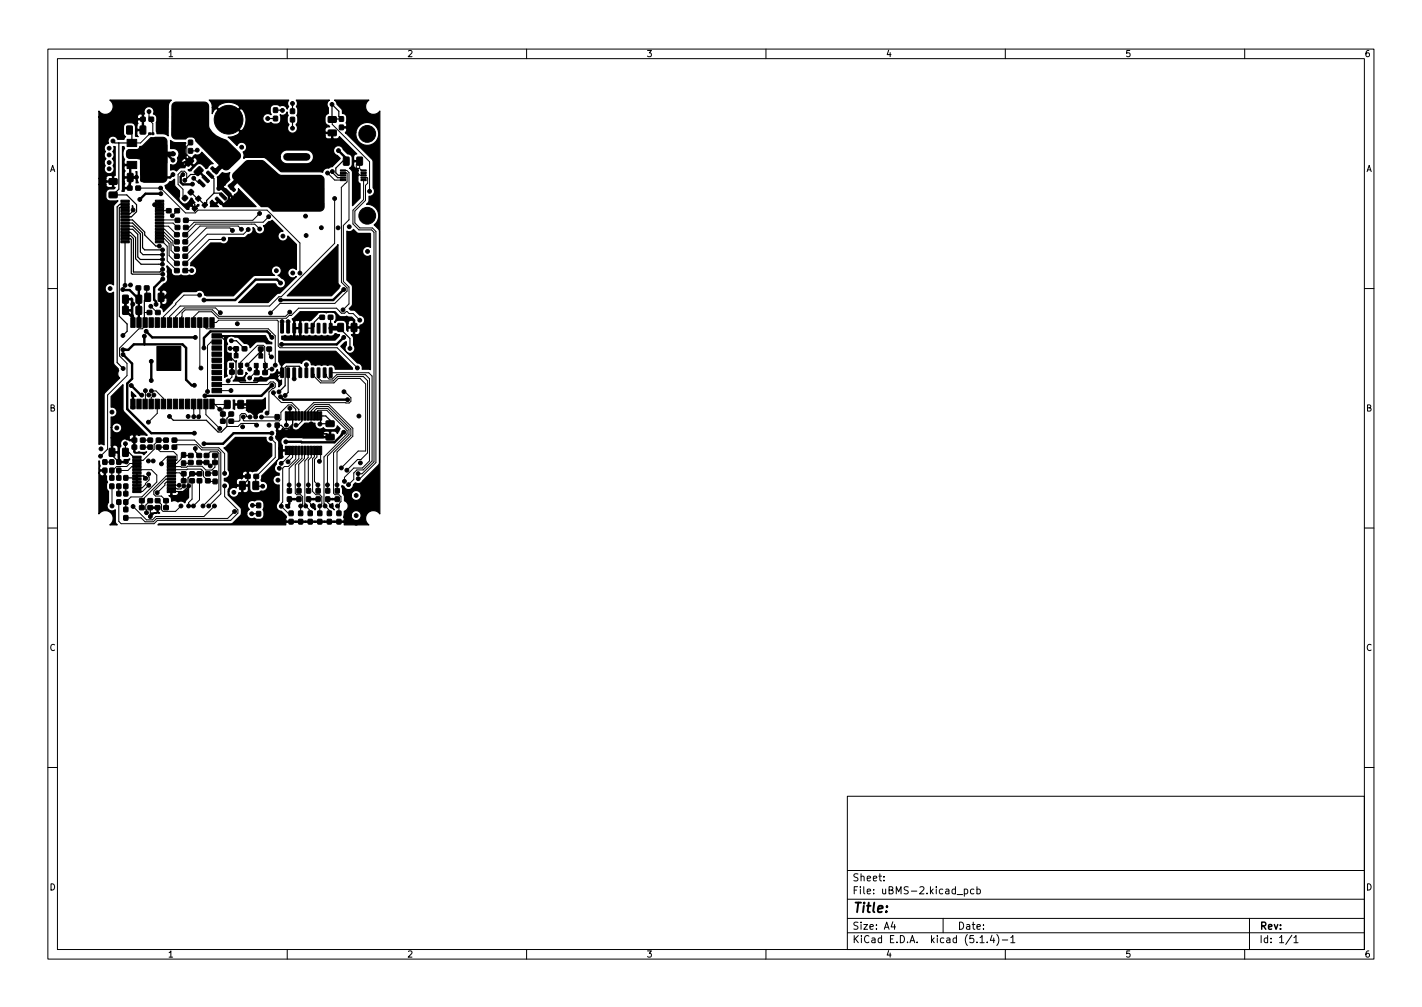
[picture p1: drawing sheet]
<svg xmlns="http://www.w3.org/2000/svg" width="297mm" height="210mm" viewBox="0 0 297 210" stroke-linecap="round" stroke-linejoin="round" font-family="sans-serif">
<defs><g id="words">
<text font-size="2.8" x="178" y="190.6">Title:</text>
<g font-size="2.1">
<text x="178" y="184">Sheet:</text>
<text x="178" y="186.7">File: uBMS-2.kicad_pcb</text>
<text x="178" y="196.9">KiCad E.D.A. kicad (5.1.4)-1</text>
<text x="178" y="194.1">Size: A4</text>
<text x="200" y="194.1">Date:</text>
<text x="263" y="194.1">Rev:</text>
<text x="263" y="196.9">Id: 1/1</text>
</g>
<g font-size="1.8">
<text x="35" y="11.9">1</text>
<text x="85" y="11.9">2</text>
<text x="135" y="11.9">3</text>
<text x="185" y="11.9">4</text>
<text x="235" y="11.9">5</text>
<text x="285" y="11.9">6</text>
<text x="10.3" y="35.9">A</text>
<text x="285.3" y="35.9">A</text>
<text x="10.3" y="85.9">B</text>
<text x="285.3" y="85.9">B</text>
<text x="10.3" y="135.9">C</text>
<text x="285.3" y="135.9">C</text>
<text x="10.3" y="185.9">D</text>
<text x="285.3" y="185.9">D</text>
<text x="35" y="199.9">1</text>
<text x="85" y="199.9">2</text>
<text x="135" y="199.9">3</text>
<text x="185" y="199.9">4</text>
<text x="235" y="199.9">5</text>
<text x="285" y="199.9">6</text>
</g>
</g></defs>
<g fill="none" stroke="#000" stroke-width=".21">
<path d="M10 10.2h277v190.1h-277zM12 12.2h273v186.1h-273zM60 10.2v2M110 10.2v2M160 10.2v2M210 10.2v2M260 10.2v2M28.9 39.3h4.7l5.1 5.2h2.1l.6-.6h14.4l6.9 6.8v6.3M31.1 23.3v1.1l.5 .5v.6l.3 .3v2.1M31.3 27.9l-1.9 1.9h-1.8M38.6 37.6l.4-.4v-1l-.5-.5h-.6l-.7 .7v2.1l1 1v1.5l.4 .4M39.8 29.7l-.8 .8v1.8l.5 .5v1"/>
<path d="M40.5 37.2l1 1.1h.6M68.4 36.1l1.5 1.5h1.8M69.4 24.9v1.1l7.8 7.8v6.1M71.7 35.6h.8l.4 .4v9.9l-1.2 1.2v11.7l1.2 1.1v3.5l-1.2 1.3M71.7 36.1l.8 .1v1.8l-.4 .3M72.1 38.3l-.8 .8v19.8l1.2 1.2v.7l-2.6 2.5h-11.4l-2 2M72.1 38.3h.1M76 35.6h-.5l-.4-.4v-1.6l-.7 .7v1.5l.8 .8h.8M76 37.1l.8 .1v1l-.4 .5v3.1l-2.3 2.3v2.4l1.1 1.1h2.6l.7 .7v48.3l-3.3 3.3h-.4M76 37.6v4.1l-2.3 2.2v2.8l1.3 1.3h2.6l.5 .5v47.9l-2.5 2.5h-.8M77.2 39.9h.1M27.8 43.8v.2l-.6 .6h-1.1"/>
<path d="M33.3 42h-.3l-.7 .7M33.3 42.7v.6M33.3 48.5h1l1.8 1.8v.9l.8 .8M33.3 44h2M33.3 50.5h.7l.9 .9v3.1l2 2M33.3 49.8h1l1 1v2.6l1.6 1.6M33.3 49.2h1l1.4 1.4v1.7l1.2 1.2M33.3 47.9h1.1l2.5 2.6M33.3 47.2h1.9l1.7 1.8M33.3 46.6h2.9l.9 .9M33.3 45.9l3.8 .1M37 44h.1"/>
<path d="M37 44l-1 1M38.7 56.5h1.3M46.7 49.9l-3 .1-5 5M48.6 48.1l-.6-.5h-4.9l-4.4 4.4M50.4 47.9l-.7-.7h-7.9l-3.1 3.1v.2M51.9 47.9l-1 1h-7.6l-4.6 4.6M54.2 44.6l-1.4 1.4h-14M54.3 47.8l-1.1-1h-12.3l-2.2 2.2M56.1 45.2l-1.1 1.2h-14.4l-1.1 1.1h-.7M69.9 41.4v9.4l-11.1 11.1h-.5l-2 2h-18.7l-2.2 2.2v1.2M10 60.2h2M30.3 67.3v.8l-.6 .5h-.7l-4 4.1v1.6l1.5 1.6v2.5l-4 4.1v11.3l-1.5 1.4"/>
<path d="M31.2 65.2l-1 .1M31.5 63.9l1.3 1.3h.2M37.5 65.3h.1M41.7 61.6h-3.3l-4.3 4.5v1.2M41.7 67.3v9.3l.3 .2M43 67.3l.1 1.3h12.9l1.5 1.5v6.1M44.3 67.3h.9l.5-.5h12.2l.2 .3v5.1l.4 .4h11.9l4.3 4.2M45.3 71.4h-1.2l-.8 .7v9.6M46 65.3l-1-1h-6.5l-1.8 1.8v1.2M48.4 77.7v1l-.7 .8M50.3 76.3v-.7l3.5-3.5h1.2l.3 .3 .1 3.9M53.6 77.8h-.3l-1.1 1.1"/>
<path d="M56.8 77.1h-.7l-.7 .7M58.9 77.8l-1.2 1.2h-3.2M58.9 67.2v1.3M58.9 67.1v.1M60.2 67.2v1.3M60.5 65.2l-.8 .8h-14l-1.3-1.3h-5.7l-.7 .6-.1 2M64 76.1v1.7M65.3 77.8l.3 .4v.4l1.4 1.3h2.7l1-.9h4.5l1.2 1.2v14h-1.6l-3.5 3.5M66.5 77.8v1.1l.6 .6h2.5l.9-.9h5.4l.9 .9v15.1l-1.4 1.3h-.7l-2.2 2.3M67.8 77.8l.4 .4v.4l.5 .5h.7l.9-.9h6l.9 .9v17.1l-1.5 1.5h-1.8l-1.9 2v.8M69.1 77.8h7.9l.7 .7v17.8l-1.8 1.8h-1.4l-.6 .7v1.3l-1.1 1.1M71 65h.1"/>
<path d="M75.1 66.8l-1.3-1.3h-.9l-.4-.5-.5 .4h-.7l-1-1.1h-7.9l-1.5 1.6h-.5l-.6 .5h-14.2l-1.4-1.3h-2.7l-1 1v1.2M285 60.2h2M28.6 96.8h-1.5l-.6 .6h-2.1l-.9 .8h-.1M28.6 98.1h3l1.1 1.1v1.4l-3.1 3.2h-2.3l-1 1M28.6 97.4h-1.1l-.8 .8h-1.9M30.4 81.6l-.1 2.7M31 99l.2 1.2-.8 .8v.2l-.7 .6h-1l-.1 .2M31.6 81.6h1l1.5 1.5v1.2M32.1 82.5l-.5 .5v1.3M32.9 84.3v2l-1.9 1.8M33.1 93.4v.5l.4 .4h2.8l.7 .7-.1 1.1h-1.1M33.1 91.9l-.9 .9v1l-2.3 2.3h-1.3"/>
<path d="M35.8 95.5h-1.1l-1 1v.3M35.8 99.4h-1.1l-5.1 5.1M35.8 98.7h1.8l.1 .2h.7M35.9 97.9l-.1 .2 6.2-.2 .2 .2M36.4 93.4l.5-.5h4.1l1.1 1h3.5l.5 .6v8.6l-2.5 2.5M36.4 91.9h4.3l1.6 1.6h3.4l1.2 1.2v4.1M38.3 95l-.4 .5v.3l-1 1h-1.1M40.5 84.3v2.7M40.5 85.5v.1M41.7 84.3v2.5l-.2 .2M42.2 98.1h.1M42.2 98.1l.3 .4v1l1.1 1h1.3"/>
<path d="M43 84.3v2.3l2.9 2.9M43.2 96.6l.7 .7M43.2 95.1l.7-.8h1.5l.3 .3v7.7l-3.3 3.3M44.9 96.6v.9l-.6 .6h-1.3l-.8-.8h-3l-.2 .3-3.2-.2M45.3 80.3h10.6l.6-.6h.6l.4 .4v.7l-.4 .3h-.2l-.7 .7v4l-.4 .4M45.3 81.6h2.9M46.6 86.1l-1.8-1.8h-.5l3.2 .1-.9 1v2.5M48.3 81.5l-.1 .1M52.2 87.1l-.7-.1v-.3l-.3-.4h-.7l-.4 .4v1l-.2 .2h-1.6M53.6 88.8l-.4-.4h-2.9l-.6 .6h-2.3M56.6 91.5l.9 .9v3.1l-4 4M57.1 82v.4l1.7 1.6h2.2l1.4 1.5v1.3"/>
<path d="M57.9 87l-3.3 .1M58.6 93.6l.4 .4h.8M60.5 94v1.1l-1.8 1.6M61.1 88v2.4l.2 .2h2.4M61.1 94v1.5l-.9 .9M61.8 94v1.9l-1.6 1.5h-.8l-.4 .3v7.1l-.3 .3v.6l1.5 1.5h.6M61.8 86.8v-1.4l-.9-.9h-.7l-1.5 1.6v1.5l-.3 .3h-7.4l-.2-.2v-.7M62.4 94v1.8l-2 2v4.7M63.1 94v1.7l-1.4 1.4v5.9l.3 .3h.8l.4 .4v1.5l-.4 .4v1.6M63.1 86.8v1.1l-.9 .9h-.4M63.7 94l-.1 .2v1.5l-1.2 1.2v5.6M64.4 86.8v-1l1.3-1.3h3.1l4.9 4.9v1.7l-3.3 3.3v8.1"/>
<path d="M64.4 94v1.5l-.7 .7v8.9l.2 .2v.3l.9 1v.6M65 94v1.5l-.6 .6v6.4M65 86.8v-1l.9-.9h2.7l4.7 4.7v1.3l-3.6 3.6v8.5l.3 .3h.8l.4 .4v1l-.7 .9 .3 .3v1.3M65.7 86.8v-1l.5-.5h2.2l4.5 4.4v1.1l-4.5 4.4v7.3M65.7 94v1.4l-.4 .3v6.9l.7 .7h.8l.4 .4v1.5l-.4 .4v1.6M66.3 86.8l.1-1.1h1.9l4.2 4.2v.7l-4.8 4.8v9.7l.2 .2v.3l.9 .9v.7M66.4 94.1l-.2 .1v1.2l-.5 .5v4.6l.7 .8v1.2M67 94v2.1l-.3 .2M71.8 81.8h.2l1.3 1.2v.8l-.4 .3h-7.4l-1.8 1.8v.9M10 110.2h2M23.4 101.5v4.1M30.1 104h.1"/>
<path d="M31.1 101.3l-1.3 1.3h-1.2M31.4 104.5l-.9 1 .1 1.5M32.9 104.5l.8 .9v1.1l.4 .3h2.6l1.1-1.2M35.8 100.7h-1.1l-.2 .2v.4l-1.7 1.6M35.8 100h-1.1l-2.6 2.5v.7l.4 .4h1.2l1 .9M35.8 101.3h1.6M38.4 101.5l-.6 .6-2-.1M40.1 100.4v3.8l-.7 .7v.7M41.7 100.4v4l-1.3 1.2M44.8 105.6l-2.2 2.2h-10l-.7 .7h-1.3l-2.8-2.8M46.9 101.4v2.3l2.8 2.8v.6l-1.5 1.5h-15.3l-.7 .7h-6.9l-.5-.4v-4.1M49 106.8l-1.4 1.4h-14.9l-.7 .7h-1.7l-.8-.8h-3.2"/>
<path d="M62.4 104.2h-2v1.1l-.3 .4M66.4 104.2h-2v.5l1 .9M70.4 104.2h-2v.7l.8 .7M285 110.2h2M10 160.2h2M177 166.3h108v32h-108zM285 160.2h2M60 198.3v2M110 198.3v2M160 198.3v2M177 194.8h108M177 191.8h108"/>
<path d="M177 187.8h108M177 181.8h108M184.6 183.8v.1M184.6 183v.1M186.5 192.5l-.4 1h1M186.9 193v1M197 191.8v3M199.9 186.8h1.2M201.4 185.7l.5-.1 .2 .3-.1 .7h-.6M201.4 185.6v1.5M203.4 185.7l-.4-.1-.3 .3 .2 .7h.5M204.1 185.7l.4-.1 .3 .3-.2 .7h-.5"/>
<path d="M204.1 185.1v1.5M204.7 195.8l.4-.5v1.5M204.7 196.8h.9M206.2 196.7v.1M207.2 195.3l-.3 1h.9M207.6 195.8v1M208.2 195.1a1.72 1.72 0 0 1 0 2.3M209.4 196.3h1.1M210 198.3v2M211.1 195.8l.5-.5v1.5M211.1 196.8h.9M260 198.3v2"/>
<path d="M261 191.8v6.5M269.9 195.3l-1.3 1.9M270.3 195.8l.4-.5v1.5M270.3 196.8h.8"/>
</g>
<g fill="#000" stroke="#000" stroke-width=".21">
<path d="M22.8 37.3h1.6l.1 1.1-1.6 .1zM26.6 33.7h2v1.5h-2zM26.6 29.1h2v1.5h-2zM26.6 31.4h2v1.5h-2zM26.6 38.9h.9l.1 .8h-.9zM26.5 26.3l1.1 .1v1.6l-1.1-.1zM26.6 36.2l1.2 .1-.1 1.6-1.1-.1zM28.4 38.9h.9v.8h-.9zM29.4 24.5h.9v.8h-.9zM29.3 26.3l1.1 .1v1.6l-1.1-.1zM29.4 36.2l1.2 .1-.1 1.6-1.1-.1zM31.1 27.8l.4-.1v.4h-.4z"/>
<path d="M31.1 24.5h.9l.1 .8h-.9zM31.7 27.8l.4-.1v.4h-.4zM32.9 30.2h2v3.8h-2zM39.5 32.9h.3l.7 .7-1.2 1.1-.7-.8zM39.7 39.6h.3l.5 .5-.6 .6-.6-.5zM39.4 29.3h.8v.9h-.8zM39.4 31l.8 .1v.9l-.8-.1zM41.6 37.5h.2l1 1.1-.2 .4h-.2l-1.1-1zM40.6 35.7l1-.9 .8 .7-1.1 1.2-.7-.6zM42.3 36.9l.4-.3 1 1.1v.2l-.4 .2-1.1-1zM43.2 36l.4-.3 1 1.1v.2l-.4 .2-1.1-1zM44.1 35.1l.4-.3 1 1.1v.2l-.4 .2-1.1-1z"/>
<path d="M46.8 39.6l.4-.2 1.1 1v.2l-.5 .3-1-1.1zM47.9 38.5h.2l1.1 1-.3 .5h-.2l-1-1.1zM46.1 33.1l1.5-1.5a.59 .59 0 0 1 .9 0l.8 .8a.6 .6 0 0 1 0 .8l-1.6 1.6a.59 .59 0 0 1-.8 0l-.8-.8a.6 .6 0 0 1 0-.9zM50.8 34.7a.6 .6 0 0 1 .8 0l.8 .8a.6 .6 0 0 1 0 .9l-1.5 1.5a.6 .6 0 0 1-.9 0l-.8-.8a.59 .59 0 0 1 0-.8zM57.1 24.3h.9l-.1 .9h-.8zM57.1 22.5l.9 .1-.1 .9-.8-.1zM60.7 24.5h.8v.9h-.8zM60.7 22.8h.8v.9h-.8zM68.6 27.2h1.6v1.1h-1.6zM68.6 24.4h1.6v1.1h-1.6zM70.9 24.4h.8v.9h-.8zM70.9 26.1l.8 .1v.9l-.8-.1z"/>
<path d="M71.1 35.5h1.1v.2h-1.1zM71.1 36h1.1v.2h-1.1zM71.1 36.5h1.1v.2h-1.1zM71.1 37h1.1v.2h-1.1zM71.1 37.5h1.1v.2h-1.1zM71.8 32.8l1.1 .1-.1 1.6-1.1-.1zM74.6 32.8l1.1 .1-.1 1.6-1.1-.1zM75.4 37.5h1.1v.2h-1.1zM75.4 37h1.1v.2h-1.1zM75.4 36.5h1.1v.2h-1.1zM75.4 36h1.1v.2h-1.1zM75.4 35.5h1.1v.2h-1.1z"/>
<path d="M22.8 40.1h1.6l.1 1.1-1.6 .1zM25.3 41.8h1.7v.4h-1.7zM25.3 42.4h1.7v.5h-1.7zM25.3 43.1h1.7v.4h-1.7zM25.3 43.7h1.7v.5h-1.7zM25.3 44.4h1.7v.4h-1.7zM25.3 45h1.7v.5h-1.7zM25.3 45.7h1.7v.4h-1.7zM25.3 46.3h1.7v.5h-1.7zM25.3 47h1.7v.4h-1.7zM25.3 47.6h1.7v.5h-1.7zM25.3 48.3h1.7v.4h-1.7z"/>
<path d="M25.3 48.9h1.7v.5h-1.7zM25.3 49.6h1.7v.4h-1.7zM25.3 50.2h1.7v.5h-1.7zM28.4 59.7h.9l.1 .8h-.9zM30.2 59.7h.9v.8h-.9zM32.5 50.2h1.7v.5h-1.7zM32.5 49.6h1.7v.4h-1.7zM32.5 48.9h1.7v.5h-1.7zM32.5 48.3h1.7v.4h-1.7zM32.5 47.6h1.7v.5h-1.7zM32.5 47h1.7v.4h-1.7zM32.5 46.3h1.7v.5h-1.7z"/>
<path d="M32.5 45.7h1.7v.4h-1.7zM32.5 45h1.7v.5h-1.7zM32.5 44.4h1.7v.4h-1.7zM32.5 43.7h1.7v.5h-1.7zM32.5 43.1h1.7v.4h-1.7zM32.5 42.4h1.7v.5h-1.7zM32.5 41.8h1.7v.4h-1.7zM34.8 43.6h.9v.8h-.9zM36.5 48.6h.9v.8h-.9zM36.5 50.1h.9v.8h-.9zM36.5 51.6h.9v.8h-.9zM36.5 53.1h.9v.8h-.9z"/>
<path d="M36.5 54.6h.9v.8h-.9zM36.5 56.1h.9v.8h-.9zM36.5 43.6h.9l.1 .8h-.9zM36.6 45.6h.9v.8h-.9zM36.6 47.1h.9v.8h-.9zM38.1 41.2l.6-.4 .5 .6-.6 .6-.5-.5zM38.2 48.6h.9l.1 .8h-.9zM38.2 50.1h.9l.1 .8h-.9zM38.2 51.6h.9l.1 .8h-.9zM38.2 53.1h.9l.1 .8h-.9zM38.2 54.6h.9l.1 .8h-.9zM38.2 56.1h.9l.1 .8h-.9z"/>
<path d="M38.4 45.6h.9v.8h-.9zM38.4 47.1h.9v.8h-.9zM40.7 43l.6 .5-.6 .7-.6-.6zM40.8 41.5l.7-.6 .5 .5-.6 .7zM42.8 42.2l.6 .6-.7 .6-.5-.6zM45.2 41.2h.2l1.1 1-.3 .5h-.2l-1-1.1zM45.9 40.5l.4-.2 1.1 1v.2l-.5 .3-1-1.1zM25.6 61.7h1.2l-.1 1.6-1.1-.1zM25.6 64h1.2l-.1 1.6h-1.1zM27.3 66.3h.9v2h-.9zM28.6 66.3h.9v2h-.9zM28.4 61.7h1.2l-.1 1.6-1.1-.1z"/>
<path d="M28.4 64h1.2l-.1 1.6h-1.1zM29.9 66.3h.9v2h-.9zM31.1 66.3h.9v2h-.9zM30.3 61.3h1.1v1.6l-1.1-.1zM30.8 64.8h.9v.8l-.9 .1zM32.4 66.3h.9v2h-.9zM32.8 72.3h5v5h-5zM32.5 64.8h.9v.8l-.9 .1zM33.7 66.3h.9v2h-.9zM33.1 61.3h1.1v1.6l-1.1-.1zM34.9 66.3h.9v2h-.9zM36.2 66.3h.9v2h-.9z"/>
<path d="M37.5 66.3h.9v2h-.9zM38.7 66.3h.9v2h-.9zM40 66.3h.9v2h-.9zM41.3 66.3h.9v2h-.9zM42.6 66.3h.9v2h-.9zM43.8 66.3h.9v2h-.9zM44.3 79.8h2v.9h-2zM44.3 78.6h2v.9h-2zM44.3 77.3h2v.9h-2zM44.3 76h2v.9h-2zM44.3 74.8h2v.9h-2zM44.3 73.5h2v.9h-2z"/>
<path d="M44.3 72.2h2v.9h-2zM44.3 71h2v.9h-2zM44.3 69.7h2v.9h-2zM48 77.3h.9v.8h-.9zM48 75.8h.8v.9h-.8zM48.9 72.4h.9v.8h-.9zM48.9 73.8h.8v.9h-.8zM49.7 77.3h.9l.1 .8h-.9zM49.9 75.8h.8v.9h-.8zM50.6 72.4h.9v.8h-.9zM53.1 75.9h.8v.9h-.8zM53.2 77.4h.9v.8h-.9z"/>
<path d="M54 72.5h.9v.8h-.9zM54.1 73.9h.8v.9h-.8zM54.9 77.4h.9v.8h-.9zM55 75.9h.8v.9h-.8zM55.8 72.5h.9v.8h-.9zM58.7 76.8l.5 .1v1.8l-.1 .1-.5-.1zM58.7 67.5l.5 .1v1.8l-.1 .1-.5-.1zM59.9 76.8l.6 .1v1.8l-.1 .1-.5-.1zM59.9 67.5l.6 .1v1.8l-.1 .1-.5-.1zM61.2 76.8l.6 .1v1.8l-.2 .1-.4-.1zM61.2 67.5l.6 .1v1.8l-.2 .1-.4-.1zM62.5 76.8l.5 .1v1.8l-.1 .1-.5-.1z"/>
<path d="M62.5 67.5l.5 .1v1.8l-.1 .1-.5-.1zM63.7 76.8l.6 .1v1.8l-.1 .1-.5-.1zM63.7 67.5l.6 .1v1.8l-.1 .1-.5-.1zM65 76.8l.6 .1v1.8l-.2 .1-.4-.1zM65 67.5l.6 .1v1.8l-.2 .1-.4-.1zM66.3 76.8l.5 .1v1.8l-.1 .1-.5-.1zM66.3 67.5l.5 .1v1.8l-.1 .1-.5-.1zM66.8 65.8h.9l.1 .8-.9 .1zM67.6 76.8l.5 .1v1.8l-.1 .1-.5-.1zM67.6 67.5l.5 .1v1.8l-.1 .1-.5-.1zM68.8 76.8l.6 .1v1.8l-.1 .1-.5-.1zM68.8 67.5l.6 .1v1.8l-.1 .1-.5-.1z"/>
<path d="M68.6 65.8h.9v.8l-.9 .1zM70.6 67.6h1.1v1.6l-1.1-.1zM73.4 67.6h1.1v1.6l-1.1-.1zM21.5 97.8h.8v.9h-.8zM21.5 96h.8v.9h-.8zM23 96h.8l-.1 .9h-.8zM23 97.8h.8l-.1 .9h-.8zM23 99.3h.8l-.1 .9h-.8zM22.8 93.6l1.2 .1-.1 1.6-1.1-.1zM24.4 96h.8v.9h-.8zM24.4 97.8h.8v.9h-.8zM24.4 99.3h.8v.9h-.8z"/>
<path d="M25.9 99.3h.8v.9h-.8zM25.6 93.6l1.2 .1-.1 1.6-1.1-.1zM27.3 83.3h.9v2h-.9zM27.6 93l.9-.1v.8l-.9 .1zM27.6 91.5h.9v.8h-.9zM28.6 83.3h.9v2h-.9zM27.7 95.2h1.8v.5h-1.8zM27.7 95.9h1.8v.4h-1.8zM27.7 96.5h1.8v.5h-1.8zM27.7 97.2h1.8v.4h-1.8zM27.7 97.8h1.8v.5h-1.8zM27.7 98.5h1.8v.4h-1.8z"/>
<path d="M27.7 99.1h1.8v.5h-1.8zM27.7 99.8h1.8v.4h-1.8zM29.9 83.3h.9v2h-.9zM29.4 93l.9-.1v.8l-.9 .1zM29.4 91.5h.9v.8h-.9zM31.1 83.3h.9v2h-.9zM30.9 93l.9-.1v.8l-.9 .1zM30.9 91.5h.9l.1 .8h-1zM32.4 83.3h.9v2h-.9zM32.7 93l.9-.1v.8l-.9 .1zM32.7 91.5h.9v.8h-.9zM33.7 83.3h.9v2h-.9z"/>
<path d="M34.9 83.3h.9v2h-.9zM34.2 91.5h.9l.1 .8h-1zM34.2 93l.9-.1 .1 .8-1 .1zM36.2 83.3h.9v2h-.9zM34.9 99.8h1.8v.4h-1.8zM34.9 99.1h1.8v.5h-1.8zM34.9 98.5h1.8v.4h-1.8zM34.9 97.8h1.8v.5h-1.8zM34.9 97.2h1.8v.4h-1.8zM34.9 96.5h1.8v.5h-1.8zM34.9 95.9h1.8v.4h-1.8zM34.9 95.2h1.8v.5h-1.8z"/>
<path d="M36 91.5h.9v.8h-.9zM36 93l.9-.1v.8l-.9 .1zM37.5 83.3h.9v2h-.9zM37.9 96.3h.9l-.1 .9h-.8zM37.9 94.5h.9l-.1 .9h-.8zM37.9 98.5h.9v.8h-.9zM37.9 100h.9v.8h-.9zM38.7 83.3h.9v2h-.9zM40 83.3h.9v2h-.9zM39.4 96.2l.9-.1v.9h-.9zM39.4 94.7h.9v.8h-.9zM39.7 98.5h.9v.8h-.9z"/>
<path d="M39.7 100h.9v.8h-.9zM41.3 83.3h.9v2h-.9zM41.1 96.2l.9-.1 .1 .9h-.9zM41.1 94.7h.9l.1 .8h-.9zM41.2 100h.9v.8h-.9zM41.2 98.5h.9v.8h-.9zM42.6 83.3h.9v2h-.9zM42.7 96.2l.9-.1v.9h-.9zM42.7 94.7h.9v.8h-.9zM43 100h.9v.8h-.9zM43 98.5h.9v.8h-.9zM43.8 83.3h.9v2h-.9z"/>
<path d="M44.5 98.3h.9l-.1 .9h-.8zM44.5 100.1h.9l-.1 .9h-.8zM44.4 96.2l.9-.1 .1 .9h-.9zM44.4 94.7h.9l.1 .8h-.9zM44.3 81.1h2v.9h-2zM46.1 86h.9v.8l-.9 .1zM46.1 87.5h.9v.8l-.9 .1zM46.9 83.6l1.2 .1-.1 1.6-1.1-.1zM47.8 86h.9l.1 .8-.9 .1zM47.8 87.5h.9l.1 .8-.9 .1zM49.7 83.6l1.2 .1-.1 1.6-1.1-.1zM51.3 99.1h.9v.8h-.9z"/>
<path d="M53.1 99.1h.9v.8h-.9zM57.5 88.3l.8 .1v.9l-.8-.1zM57.5 86.6h.8v.9h-.8zM59.6 86h.4v1.7h-.4zM59.6 93.2h.4v1.7h-.4zM60.3 86h.4v1.7h-.4zM60.3 93.2h.4v1.7h-.4zM60.9 86h.4v1.7h-.4zM60.9 93.2h.4v1.7h-.4zM61.6 86h.4v1.7h-.4zM61.6 93.2h.4v1.7h-.4zM62.2 86h.5v1.7h-.5z"/>
<path d="M62.2 93.2h.5v1.7h-.5zM62.9 86h.4v1.7h-.4zM62.9 93.2h.4v1.7h-.4zM63.5 86h.5v1.7h-.5zM63.5 93.2h.5v1.7h-.5zM64.1 86h.5v1.7h-.5zM64.1 93.2h.5v1.7h-.5zM64.8 86h.5v1.7h-.5zM64.8 93.2h.5v1.7h-.5zM65.4 86h.5v1.7h-.5zM65.4 93.2h.5v1.7h-.5zM66.1 86h.5v1.7h-.5z"/>
<path d="M66.1 93.2h.5v1.7h-.5zM66.7 86h.5v1.7h-.5zM66.7 93.2h.5v1.7h-.5zM68.1 90.7h1.6l.1 1.1-1.6 .1zM68.1 87.9h1.6l.1 1.1-1.6 .1zM23 101.1h.8l-.1 .9h-.8zM24.4 101.1h.8v.9h-.8zM24.4 102.6h.8v.9h-.8zM24.4 104.4h.8v.9h-.8zM25.9 101.1h.8v.9h-.8zM25.9 102.6h.8v.9h-.8zM25.9 104.4h.8v.9h-.8z"/>
<path d="M25.9 105.9h.8v.9h-.8zM25.9 107.7h.8v.9h-.8zM27.7 100.4h1.8v.5h-1.8zM27.7 101.1h1.8v.4h-1.8zM27.7 101.7h1.8v.5h-1.8zM27.7 102.4h1.8v.4h-1.8zM29.2 105.6h.9v.8h-.9zM29.2 104.1h.9v.8l-.9 .1zM30.9 105.6h.9v.8h-.9zM30.9 104.1h.9v.8l-.9 .1zM32.5 105.6h.9v.8h-.9zM32.5 104.1h.9v.8l-.9 .1z"/>
<path d="M34.2 105.6h.9v.8h-.9zM34.2 104.1h.9v.8l-.9 .1zM34.9 102.4h1.8v.4h-1.8zM34.9 101.7h1.8v.5h-1.8zM34.9 101.1h1.8v.4h-1.8zM34.9 100.4h1.8v.5h-1.8zM50.1 100.6h1.1l-.1 1.6-1.1-.1zM52.9 100.6h1.1l-.1 1.6-1.1-.1zM53.6 105.1h.8v.9h-.8zM53.6 106.8h.8v.9h-.8zM60 103.8h.9l-.1 .9h-.8zM60 102h.9l-.1 .9h-.8z"/>
<path d="M60.4 108.5h.8v.9h-.8zM60.4 106.7h.8v.9h-.8zM62 103.8h.9l-.1 .9h-.8zM62 102h.9l-.1 .9h-.8zM62.4 108.5h.8v.9h-.8zM62.4 106.7h.8v.9h-.8zM64 103.8h.9l-.1 .9h-.8zM64 102h.9l-.1 .9h-.8zM64.4 108.5h.8v.9h-.8zM64.4 106.7h.8v.9h-.8zM66 103.8h.9l-.1 .9h-.8zM66 102h.9l-.1 .9h-.8z"/>
<path d="M66.4 108.5h.8v.9h-.8zM66.4 106.7h.8v.9h-.8zM68 103.8h.9l-.1 .9h-.8zM68 102h.9l-.1 .9h-.8zM68.4 108.5h.8v.9h-.8zM68.4 106.7h.8v.9h-.8zM70 103.8h.9l-.1 .9h-.8zM70 102h.9l-.1 .9h-.8zM70.4 108.5h.8v.9h-.8zM70.4 106.7h.8v.9h-.8z"/>
<circle cx="22.8" cy="30.9" r=".4"/>
<circle cx="22.8" cy="35.2" r=".4"/>
<circle cx="22.8" cy="33.9" r=".4"/>
<circle cx="22.8" cy="32.3" r=".4"/>
<circle cx="23.6" cy="29.4" r=".4"/>
<circle cx="28.5" cy="37" r=".4"/>
<circle cx="31.1" cy="23.3" r=".4"/>
<circle cx="33.6" cy="39.3" r=".4"/>
<circle cx="36.1" cy="33.4" r=".4"/>
<circle cx="36.1" cy="36.4" r=".4"/>
<circle cx="36.1" cy="32.1" r=".4"/>
<circle cx="37.5" cy="25" r=".4"/>
<circle cx="38" cy="34.2" r=".4"/>
<circle cx="38.2" cy="26.6" r=".4"/>
<circle cx="38.2" cy="23.4" r=".4"/>
<circle cx="38.2" cy="36.4" r=".4"/>
<circle cx="38.6" cy="37.6" r=".4"/>
<circle cx="39.7" cy="25" r="3"/>
<circle cx="39.7" cy="22.7" r=".4"/>
<circle cx="39.7" cy="27.2" r=".4"/>
<circle cx="40.2" cy="38.4" r=".4"/>
<circle cx="40.5" cy="37.2" r=".4"/>
<circle cx="41.2" cy="31.3" r=".4"/>
<circle cx="41.3" cy="26.6" r=".4"/>
<circle cx="41.3" cy="23.4" r=".4"/>
<circle cx="42" cy="25" r=".4"/>
<circle cx="45.5" cy="25" r=".4"/>
<circle cx="45.7" cy="39.3" r=".4"/>
<circle cx="46.2" cy="26.6" r=".4"/>
<circle cx="46.2" cy="23.4" r=".4"/>
<circle cx="47.7" cy="25" r="3"/>
<circle cx="47.7" cy="22.7" r=".4"/>
<circle cx="47.7" cy="27.2" r=".4"/>
<circle cx="49.3" cy="26.6" r=".4"/>
<circle cx="49.3" cy="23.4" r=".4"/>
<circle cx="50" cy="25" r=".4"/>
<circle cx="50.5" cy="30.7" r=".4"/>
<circle cx="55.9" cy="24.7" r=".4"/>
<circle cx="59" cy="23" r=".4"/>
<circle cx="61.1" cy="26.8" r=".4"/>
<circle cx="61.1" cy="21.6" r=".4"/>
<circle cx="68.4" cy="36.1" r=".4"/>
<circle cx="69.3" cy="21.8" r=".4"/>
<circle cx="69.4" cy="35.8" r=".4"/>
<circle cx="70.7" cy="31.4" r=".4"/>
<circle cx="76.7" cy="28" r="1.75"/>
<circle cx="77.2" cy="39.9" r=".4"/>
<circle cx="22" cy="43.2" r=".4"/>
<circle cx="22" cy="42.2" r=".4"/>
<circle cx="22" cy="45.6" r=".4"/>
<circle cx="22" cy="46.6" r=".4"/>
<circle cx="22" cy="44.6" r=".4"/>
<circle cx="26.1" cy="59.6" r=".4"/>
<circle cx="27.3" cy="59.5" r=".4"/>
<circle cx="27.8" cy="43.8" r=".4"/>
<circle cx="29.2" cy="41.6" r=".4"/>
<circle cx="32.3" cy="42.7" r=".4"/>
<circle cx="33.3" cy="51.4" r=".4"/>
<circle cx="33.3" cy="42.7" r=".4"/>
<circle cx="33.6" cy="40.4" r=".4"/>
<circle cx="33.9" cy="55.2" r=".4"/>
<circle cx="34" cy="52.2" r=".4"/>
<circle cx="34" cy="54.2" r=".4"/>
<circle cx="34" cy="53.2" r=".4"/>
<circle cx="34" cy="56.2" r=".4"/>
<circle cx="34" cy="58.2" r=".4"/>
<circle cx="34" cy="57.2" r=".4"/>
<circle cx="36" cy="45" r=".4"/>
<circle cx="40" cy="42" r=".4"/>
<circle cx="40" cy="56.5" r=".4"/>
<circle cx="46.7" cy="49.9" r=".4"/>
<circle cx="48.6" cy="48.1" r=".4"/>
<circle cx="50.4" cy="47.9" r=".4"/>
<circle cx="51.9" cy="47.9" r=".4"/>
<circle cx="54.2" cy="44.6" r=".4"/>
<circle cx="54.3" cy="47.8" r=".4"/>
<circle cx="56.1" cy="45.2" r=".4"/>
<circle cx="57.7" cy="56.5" r=".4"/>
<circle cx="58.6" cy="59.1" r=".4"/>
<circle cx="59.1" cy="49.3" r=".4"/>
<circle cx="61.1" cy="57" r=".4"/>
<circle cx="62.6" cy="57" r=".4"/>
<circle cx="63.8" cy="45.1" r=".4"/>
<circle cx="64" cy="49.2" r=".4"/>
<circle cx="65.7" cy="56.7" r=".4"/>
<circle cx="67.1" cy="47.5" r=".4"/>
<circle cx="69.2" cy="56.7" r=".4"/>
<circle cx="69.9" cy="41.4" r=".4"/>
<circle cx="70.6" cy="47.6" r=".4"/>
<circle cx="73" cy="47.3" r=".4"/>
<circle cx="73.8" cy="56.7" r=".4"/>
<circle cx="74.8" cy="56.7" r=".4"/>
<circle cx="75.8" cy="56.7" r=".4"/>
<circle cx="76.7" cy="45" r="1.75"/>
<circle cx="76.8" cy="52.5" r=".4"/>
<circle cx="76.8" cy="56.7" r=".4"/>
<circle cx="23" cy="60.2" r=".4"/>
<circle cx="25.6" cy="60.5" r=".4"/>
<circle cx="25.7" cy="73" r=".4"/>
<circle cx="25.7" cy="70" r=".4"/>
<circle cx="25.7" cy="74" r=".4"/>
<circle cx="25.7" cy="76.9" r=".4"/>
<circle cx="27.7" cy="63.5" r=".4"/>
<circle cx="30.2" cy="70.2" r=".4"/>
<circle cx="30.5" cy="69.2" r=".4"/>
<circle cx="31.5" cy="63.9" r=".4"/>
<circle cx="31.6" cy="75.4" r=".4"/>
<circle cx="31.6" cy="79.4" r=".4"/>
<circle cx="32.6" cy="63.5" r=".4"/>
<circle cx="40.8" cy="70.4" r=".4"/>
<circle cx="40.8" cy="60.4" r=".4"/>
<circle cx="41.7" cy="61.6" r=".4"/>
<circle cx="42" cy="76.8" r=".4"/>
<circle cx="42.6" cy="72.6" r=".4"/>
<circle cx="42.6" cy="62.6" r=".4"/>
<circle cx="46" cy="65.3" r=".4"/>
<circle cx="47.7" cy="79.5" r=".4"/>
<circle cx="48.1" cy="72.7" r=".4"/>
<circle cx="48.3" cy="71.1" r=".4"/>
<circle cx="49.6" cy="67.6" r=".4"/>
<circle cx="51.6" cy="76.2" r=".4"/>
<circle cx="52.1" cy="77.1" r=".4"/>
<circle cx="52.1" cy="78.9" r=".4"/>
<circle cx="54.5" cy="79" r=".4"/>
<circle cx="56.5" cy="65.3" r=".4"/>
<circle cx="56.7" cy="74.5" r=".4"/>
<circle cx="56.8" cy="77.1" r=".4"/>
<circle cx="56.8" cy="70.4" r=".4"/>
<circle cx="57.5" cy="76.2" r=".4"/>
<circle cx="58.6" cy="62.6" r=".4"/>
<circle cx="58.8" cy="71.9" r=".4"/>
<circle cx="58.9" cy="67.1" r=".4"/>
<circle cx="60.2" cy="67.2" r=".4"/>
<circle cx="60.5" cy="65.2" r=".4"/>
<circle cx="61.4" cy="79.1" r=".4"/>
<circle cx="64" cy="76.1" r=".4"/>
<circle cx="71.7" cy="64.7" r=".4"/>
<circle cx="71.8" cy="60.4" r=".4"/>
<circle cx="71.8" cy="70.4" r=".4"/>
<circle cx="73.1" cy="72.7" r=".4"/>
<circle cx="74.7" cy="76.8" r=".4"/>
<circle cx="75.1" cy="66.8" r=".4"/>
<circle cx="21" cy="95.2" r=".4"/>
<circle cx="21.1" cy="93.7" r=".4"/>
<circle cx="21.7" cy="99.7" r=".4"/>
<circle cx="23.4" cy="86" r=".4"/>
<circle cx="24.4" cy="89.3" r=".4"/>
<circle cx="26.2" cy="92.6" r=".4"/>
<circle cx="26.4" cy="96.4" r=".4"/>
<circle cx="26.6" cy="91.4" r=".4"/>
<circle cx="27.4" cy="80.5" r=".4"/>
<circle cx="27.8" cy="85" r=".4"/>
<circle cx="29.6" cy="82.5" r=".4"/>
<circle cx="30.4" cy="81.6" r=".4"/>
<circle cx="30.4" cy="99.9" r=".4"/>
<circle cx="31" cy="96.2" r=".4"/>
<circle cx="31" cy="88.1" r=".4"/>
<circle cx="31" cy="99" r=".4"/>
<circle cx="31.1" cy="82.5" r=".4"/>
<circle cx="31.6" cy="81.6" r=".4"/>
<circle cx="32" cy="96.2" r=".4"/>
<circle cx="32.1" cy="82.5" r=".4"/>
<circle cx="33.7" cy="96.8" r=".4"/>
<circle cx="35.4" cy="86.9" r=".4"/>
<circle cx="39.3" cy="86.9" r=".4"/>
<circle cx="40.5" cy="87" r=".4"/>
<circle cx="40.6" cy="80.4" r=".4"/>
<circle cx="40.6" cy="90.4" r=".4"/>
<circle cx="40.8" cy="93.6" r=".4"/>
<circle cx="41.5" cy="87" r=".4"/>
<circle cx="41.7" cy="98.8" r=".4"/>
<circle cx="42.6" cy="92.6" r=".4"/>
<circle cx="42.8" cy="82.6" r=".4"/>
<circle cx="43.3" cy="81.7" r=".4"/>
<circle cx="43.9" cy="97.3" r=".4"/>
<circle cx="45.9" cy="89.5" r=".4"/>
<circle cx="45.9" cy="85.4" r=".4"/>
<circle cx="46.9" cy="98.8" r=".4"/>
<circle cx="48.3" cy="81.5" r=".4"/>
<circle cx="50.7" cy="89.1" r=".4"/>
<circle cx="50.8" cy="87" r=".4"/>
<circle cx="52.2" cy="87.1" r=".4"/>
<circle cx="53.4" cy="87" r=".4"/>
<circle cx="53.6" cy="88.8" r=".4"/>
<circle cx="54.6" cy="87.1" r=".4"/>
<circle cx="55.8" cy="86.2" r=".4"/>
<circle cx="56.2" cy="88.8" r=".4"/>
<circle cx="56.6" cy="91.5" r=".4"/>
<circle cx="56.8" cy="80.4" r=".4"/>
<circle cx="56.8" cy="90.4" r=".4"/>
<circle cx="57.1" cy="82" r=".4"/>
<circle cx="58.3" cy="81.8" r=".4"/>
<circle cx="58.3" cy="97.8" r=".4"/>
<circle cx="58.6" cy="93.6" r=".4"/>
<circle cx="58.6" cy="82.8" r=".4"/>
<circle cx="58.7" cy="96.7" r=".4"/>
<circle cx="59.6" cy="82.6" r=".4"/>
<circle cx="59.7" cy="92.2" r=".4"/>
<circle cx="59.8" cy="88.8" r=".4"/>
<circle cx="60.2" cy="96.4" r=".4"/>
<circle cx="60.5" cy="85.2" r=".4"/>
<circle cx="61.8" cy="88.8" r=".4"/>
<circle cx="65" cy="88.5" r=".4"/>
<circle cx="66.7" cy="96.3" r=".4"/>
<circle cx="66.8" cy="88.5" r=".4"/>
<circle cx="71.3" cy="97.7" r=".4"/>
<circle cx="71.8" cy="90.2" r=".4"/>
<circle cx="71.8" cy="81.8" r=".4"/>
<circle cx="72.5" cy="98.2" r=".4"/>
<circle cx="72.6" cy="83.4" r=".4"/>
<circle cx="74.8" cy="98.9" r=".4"/>
<circle cx="74.8" cy="99.9" r=".4"/>
<circle cx="75" cy="86.9" r=".4"/>
<circle cx="75.3" cy="96.6" r=".4"/>
<circle cx="23.4" cy="105.6" r=".4"/>
<circle cx="27.8" cy="105.7" r=".4"/>
<circle cx="30.6" cy="107" r=".4"/>
<circle cx="31.1" cy="101.3" r=".4"/>
<circle cx="31.4" cy="107.8" r=".4"/>
<circle cx="32.8" cy="102.9" r=".4"/>
<circle cx="37.4" cy="101.3" r=".4"/>
<circle cx="37.8" cy="105.6" r=".4"/>
<circle cx="38.4" cy="101.5" r=".4"/>
<circle cx="39.4" cy="105.6" r=".4"/>
<circle cx="39.4" cy="101.4" r=".4"/>
<circle cx="40.4" cy="105.6" r=".4"/>
<circle cx="42.4" cy="105.6" r=".4"/>
<circle cx="43.6" cy="105.6" r=".4"/>
<circle cx="44.8" cy="105.6" r=".4"/>
<circle cx="46.9" cy="101.4" r=".4"/>
<circle cx="48.9" cy="102.8" r=".4"/>
<circle cx="49" cy="106.8" r=".4"/>
<circle cx="49.2" cy="101.3" r=".4"/>
<circle cx="52.6" cy="107.3" r=".4"/>
<circle cx="52.7" cy="105.5" r=".4"/>
<circle cx="54.9" cy="101.5" r=".4"/>
<circle cx="56.7" cy="104.2" r=".4"/>
<circle cx="58.1" cy="100.2" r=".4"/>
<circle cx="58.7" cy="105.7" r=".4"/>
<circle cx="60.1" cy="105.7" r=".4"/>
<circle cx="60.4" cy="101.2" r=".4"/>
<circle cx="62.4" cy="101.2" r=".4"/>
<circle cx="62.8" cy="105.6" r=".4"/>
<circle cx="63.8" cy="105.6" r=".4"/>
<circle cx="64.4" cy="101.2" r=".4"/>
<circle cx="65.4" cy="105.6" r=".4"/>
<circle cx="66.4" cy="101.2" r=".4"/>
<circle cx="66.8" cy="105.6" r=".4"/>
<circle cx="67.9" cy="105.6" r=".4"/>
<circle cx="68.4" cy="101.2" r=".4"/>
<circle cx="69.2" cy="105.6" r=".4"/>
<circle cx="70.4" cy="101.2" r=".4"/>
<circle cx="70.5" cy="105.6" r=".4"/>
<circle cx="72" cy="100.5" r=".4"/>
<circle cx="72.8" cy="101.2" r=".4"/>
<circle cx="74.4" cy="107.6" r=".4"/>
<circle cx="74.4" cy="103.4" r=".4"/>
<circle cx="74.4" cy="109.2" r=".4"/>
</g>
<path d="M60 32.8h4M60 40.2h4" fill="none" stroke="#000" stroke-width="1.6"/>
<g fill="none" stroke="#000" stroke-width=".25">
<path d="M24.8 29.8v.1M24.8 29.9v9.6l-1.2 1.2h2.9l2 2v1.5l-1.1 1.1h-1.3M27 27.1l.6 .5v2.2h-3.6l-.4-.4M39.5 33.8h-1l-.5 .4M41.2 31.3l-.2 .2h-1.2M41.5 35.7l-.7 .7h-1l-.8 .8M43.9 36.5l.8 .8v3M55.9 24.7h1.7M57.6 23h1.4M61.1 21.6v1.6M61.1 25v1.8M69.3 21.8l1.5 1.4v1.1l.5 .5-2 .1z"/>
<path d="M69.4 35.8v.2l1.1 1.1h1.2M72.3 33.6h-.7l-1.5 1.5v1l.6 .5h1M26.1 46.6h1.6l2.1 2.1v3l.4 .5h3.7M26.1 45.9h1.6l2.5 2.6v.6l2.3 2.3h.8M26.1 42.7h-1.1l-.5 .5v32.5l1.2 1.2M26.1 43.3l-1.2 .1v22.6l1.7 1.7v1.5l-.9 .8M26.1 50.5v9.1M26.1 48.5h1.1l1.1 1.1v4.4l1.2 1.2h4.4M26.1 49.2h1.1l.7 .6v7h5.5l.6-.6M26.1 49.8h1.1l.2 .2v7l.2 .2h6.4M26.1 47.2h1.6l1.6 1.6v3.8l.6 .6h4M26.1 47.9h1.6l1.1 1v4.7l.5 .6h4.6"/>
<path d="M39.9 40.1l2.9 2.7 .4-.4v-.5l1.5-1.6M40 42l.7 .7v.9M44.7 40.3h1.2l.7 .7M30.6 60.1v1.8l.3 .2-.7 .7v4.4l.1 .1M45.3 70.1h.7l1.3 1.3v2.3l2 2v3.3l.9 .9h3.5l.8-.9M48.1 72.7l1.2 .1M48.3 71.1h1.1l1.7 1.7M54.5 72.9v.4l-2.9 2.9M56.2 72.9v1.1l.5 .5M60.2 77.8v4.1l-.6 .7M61.5 77.8l-.1 1.3M62.7 77.8v-1.1l-.2-.2h-2.7l-.2 .3v3.7l-1.3 1.3"/>
<path d="M67.3 66.2h-.6l-1.1 1.1v.9l-.3 .3h-1.3M69 66.2v2.3h1.9l2.2 2.2v2M21.9 98.2v1.4l-.2 .1M21.9 96.5h1.5M23.4 98.2v1.6M23.4 94.4v.7l1.4 1.4M24.8 98.2v1.6M24.8 96.5h.1M26.2 92.6v1.8h.7l1 1.1h.7M26.3 99.8h2.1l.2 .2M26.4 96.4l-1.6 .1M26.6 91.4l.4 .5h1.1"/>
<path d="M27.8 84.3v.7M28.1 91.9v1.5M28.1 91.9h.1M28.6 98.7v2.6M28.6 99.4h1.3l.5 .5M28.6 97.4l-.1 .1M29.8 93.4h1.6M29.8 91.9h1.6M33.1 93.4h1.6M33.1 91.9h1.6M38.3 99.1v1.5M38.3 95l.2 .1h1.4"/>
<path d="M39.9 96.6l-.2 .1h-1.4M40.8 93.6v.7l.8 .8M41.6 96.6h1.6M41.7 98.8l-1.6 .1-.8 .9v1.9M44.9 95.1v1.5M44.9 98.8h-1.3l-.2 .1M48.3 86.4l-.9 .9v1.7l-1.2 1.2h-.6l-2.5-2.5h-6.9l-.8-.8M50.3 84.4l.7 .7h.5l1.9 1.9M51.8 99.5v.7l-1.2 1.2-1.4-.1M53.5 99.5l-.1 1.9 .2 .1h1.3M59.8 86.8v2M60.6 85.2l-.1 1.6"/>
<path d="M61.1 86.8v1.7l-.9 1h-.8l-.7-.7h-.8M65 88.5l2.8 2.8h1.2l-.7-.7h-4.6M66.9 88.5h2.1v-.8l-1-.9h-1v1.6l-.2 .1M24.8 101.5v1.6M26.3 101.5v1.6M26.3 104.8v1.6M29.6 104.5v1.5M30.8 106.8l-.2 .2M31.4 106h1.5M31.4 106h.1M31.4 106v1.8M34.7 104.5v1.5"/>
<path d="M39.4 101.4l-1.1 1.2h-2.5l.1-.1M44.7 100.6l.1 .1M52.6 107.3h1.4M52.7 105.5h1.3M60.8 108.9h13.3l.3 .3"/>
</g>
<g fill="none" stroke="#000" stroke-width=".5">
<path d="M27.2 37l-.1 2.3M27.6 34.4l-.4 .4v2.2M28.5 37h-1.3M33.9 32.1h.9l1.3 1.3M36.1 36.4l-.6 .6h-5.5M38.2 36.4l-.5 .5v1.2l.5 .4 2-.1M41.5 35.7l1.5 1.7M45.7 39.3h.6l1.5 1.6v.8l-.9 .9h-.5l-.7-.7M70.7 31.4l1.6 1.7v.5M33.6 40.4h-3.2l-1.2 1.2M34 58.2l-1.8 1.8v2.6l.4 .4v.5M58.6 59.1l-.7-.7h-4.5l-4.3 4.2h-6.5"/>
<path d="M25.6 60.5l1.5 .1 1.9 1.9M25.7 73h1.1l1.1-1.1h10.2l.8 .7v6.7l1.1 1.1h.6M25.7 74l1.9 1.9v3.2l-1 1v5.3l5 5h9M26.2 62.5v2.3l1.6 1.6v.9M28.9 60.1l.1 7.2M30.2 70.2v1.7M30.5 69.2l1.3 1.2h9M31.6 75.4v4M40.8 60.4h-4.8l-1.6 1.7h-.8M48.4 76.3v1.4M49.3 72.8v1.5M50.3 76.3l-.1 1.4"/>
<path d="M53.5 76.3l.1 1.5M54.5 72.9v1.4M55.4 76.3v1.5M56.8 70.4l-1-1.2h-11.8l-1.4 1.4v2M71.8 60.4l-2.2 2.2h-11M71.8 70.4l-1.5 1.5h-11.5M27.4 80.5l2 2h.2M56.8 80.4l-2.2 2.2h-11.8M56.8 90.4h-8l-2.2 2.2h-4M58.6 82.8l.6 .6h13.4M71.8 90.2l-1.9 2.1-10.2-.1"/>
</g>
<path d="M33.9 32.1h2.4M47.7 33.2l-2.4 2.4h-.5M50.8 36.3l-2.4 2.4v.5M71.1 68.4l-.1 .1h-1.9" fill="none" stroke="#000" stroke-width="1"/>
<g fill="#000" stroke="#000" stroke-width=".25">
<path d="M25.6 30.6h.3a.56 .56 0 0 1-.1 .8v1.4a.58 .58 0 0 1 .1 .9v.5l.2 .1h1.6v.3h-1.6l-.2 .1v.6a.41 .41 0 0 1 0 .7v.8l.2 .1h2.2l.2-.1-.1-1h.2v1.6l.3 .8h-.5l.1-.9-.2-.1h-1l-.1 2.2h-1.1l-.2 .2 .1 .3h-.6l.2-.4v-1.6h.3a.63 .63 0 0 1 0 .9l.2 .3h.9l.1-1.9h-1l-.2 .1v.6h-.3zM26.7 31.4l.2-.2h1.7a.69 .69 0 0 0 .6-.6l.6-.1 1.7-1.7 2.5-.1a.87 .87 0 0 1 .9 .9v7.6a.87 .87 0 0 1-.9 .8h-3.7a.76 .76 0 0 1-.8-.3 .76 .76 0 0 1 0-.8l-.1-.5-.1-3.1-.6-.2h-1.7a1.08 1.08 0 0 1-.3-1.7zM35.6 29.3l.9 .5h2.2l.1 .1-.1 .4a.74 .74 0 0 1 0 .9v.8l.3 .5-.2 .4 .7 .7 1.3-1.3a1.03 1.03 0 0 0 1.3-.5l2.4 2.4a1.24 1.24 0 0 0-1.2 .9l-.3 .1-.7-.8a.89 .89 0 0 0-1.3 0l-1.1 1.3h-.4l-.2-.2 .5-.2 .4-.4v-.3l-.7-.7-.9 .9v.2l-1 .1-.7 .6-.7-.3-.6 .1v-1.1a1.04 1.04 0 0 0 1.4-.5h.8l.4 .7h.3l.8-.8h.4l.7 .6h.2l.4-.4a.68 .68 0 0 0 .2-.7 .68 .68 0 0 0-.6-.4l-.9 .9h-.4l-.7-.7h-.2l-.5 .5-.1 .3h-.8l.2-.3-.2-.6a1.14 1.14 0 0 0 .3-1.3 1.14 1.14 0 0 0-1-.7h-.7zM20.7 23.2a1.64 1.64 0 0 0 2.5 .2 1.64 1.64 0 0 0-.3-2.5h12.9l-.5 .6-.1 .6-.1 6.3-.8-.5h-1.5l-.2-2.3a1.26 1.26 0 0 0-.4-1.7l-.2-.1a1.04 1.04 0 0 0-.9-1.5 1.04 1.04 0 0 0-.9 1.5l-.2 .1v3.4h-1.3l-.1 .1v.7l.3 .4h-.6v-2.2h.3v.6l.1 .1h1v-2h-.9l-.1 .2 .1 .6-.2 .5h-.3l-.2-.4-.5-.2-1.4 .1-.4 .6v1.4l.1 .5 .3 .2-.3 .6h-1.3a1.04 1.04 0 0 0-1.4-.6 1.04 1.04 0 0 0-.5 1.4 1.09 1.09 0 0 0-.7 1.8 1.04 1.04 0 0 0 .1 1.4 1.04 1.04 0 0 0-.1 1.5 1.04 1.04 0 0 0 .1 1.4 1.04 1.04 0 0 0 1.4 0 1.04 1.04 0 0 0 .1-1.4 1.04 1.04 0 0 0-.1-1.5 1.15 1.15 0 0 0 .1-1.5l.2-.5v-.5h.3v6l-.3 .2v2.2l.3 .2-.3 .2h-.8a.89 .89 0 0 0-.9 .9v.9l.4 .6 .5 .2 1.6-.1-.8 .9-.1 .4v16.3a1.04 1.04 0 0 0-1.4 0 1.04 1.04 0 0 0 0 1.5 1.04 1.04 0 0 0 1.4 0v14.7l.1 .4 .9 .9 .1 .4a1.13 1.13 0 0 0 .2 1.5l-3.2 3.3-.1 10.7-.5-.2-.5 .1v-54.3h1.4l.1 .4 .4 .2 .7 .1 .2-.2v-1h-1.2l-.2 .5h-1.4v-1.2h1.4l.2 .5h1.2v-1l-.2-.2h-.6a.64 .64 0 0 0-.6 .7h-1.4v-12.9h8l.1 .4h.9v-.9l-.1-.1a.69 .69 0 0 0-.9 .6h-8zM34.4 38.7l.6-.2 .4-.6h.5l.6-.5v1.2l1 1.2v1.2a.92 .92 0 0 0 .1 1 1.1 1.1 0 0 0 1.1 .6 1.1 1.1 0 0 0 .9-.6l.3-.6h.1l.7 .9-.5 .3v.2l.5 .6 .6-.7h.3v.3l-1 .6-.6-.6a.56 .56 0 0 0-.5 .7h-.5l-4.4-4.4zM39.7 29.8l.2 .1zM36.2 21.6l.6-.3h5.9a.87 .87 0 0 1 .9 .9v4l.2 .7 1.2 1.4 2.5 1.1 2.5 2.5a.87 .87 0 0 1 0 1.3l-2.2 2a.87 .87 0 0 1-1.2 0l-5.7-5.8a.99 .99 0 0 0-1.3-.8l-.5 .1-.3 .3h-2a.88 .88 0 0 1-.9-.9v-5.9zM45.4 37l1-1 .9 .2 .7-.2-.2 .8 .2 .7-1 1.2-.3 .1v.3l1.9 1.9h.2l.2-.4a1.04 1.04 0 0 0 .8-1.2l3.7 3.7h-6.9v-.1l-.9-.9-.4 .5v.2l.3 .3h-1.7v-.9l.4-.4 .6 .6h.2l.6-.7 1.1 1.1h.2l.2-.4 1.2-1v-.2l-1.9-1.9h-.3l-.1 .3h-.6zM48.9 36.1l2.6-2.5 3.1-.1 .6 .3 2.9 2.5 .5 .3h8.2a.87 .87 0 0 1 .9 .9v5.7a.87 .87 0 0 1-.9 .9h-9.8l-.9-.9-1.5-.1-5.7-5.7a.87 .87 0 0 1 0-1.3zM43.7 20.9h16.6a1.26 1.26 0 0 0-.1 1.4l-.2 .5a1.16 1.16 0 0 0-1.6-.7 1.32 1.32 0 0 0-1.9 .3l-.1 .9 .2 .7a1.04 1.04 0 0 0-1.4 0 1.04 1.04 0 0 0 0 1.5 1.04 1.04 0 0 0 1.4 0 1.34 1.34 0 0 0 1.9 0l.2-1-.2-.5a1.04 1.04 0 0 0 1.5-.6l.2 .7-.2 .4v.9l.3 .7a1.06 1.06 0 0 0 .2 1.5 1.06 1.06 0 0 0 1.5-.2 1.06 1.06 0 0 0-.1-1.4l.3-.7v-.8l-.2-.4 .2-.4v-.9l-.3-.5a1.03 1.03 0 0 0 0-1.4h6.9l-.1 .1a1.03 1.03 0 0 0-.1 1.5v1.2l-.6 .5-.1 1.3a1.03 1.03 0 0 0 .8 .8l.2 .2a.72 .72 0 0 0-.9 .2 .72 .72 0 0 0 0 .9h1.5v1.2l.2 .2h.8l.4-.5 3.6 3.6-.5 .3-.1 1 .1 .1h1.3v.3h-1.3l-.1 .1v.6a.72 .72 0 0 0 .9 .7v2.1a.76 .76 0 0 0 .4 1v3.1l-1.6 1.5v-6.9l-.1-.4-.5-.5 .3-.2 .3-.5v-1.4a.89 .89 0 0 0-1-.9l-.9-1a1.04 1.04 0 0 0-1.8-.4 1.04 1.04 0 0 0 .6 1.8l.6 .6-1.6 1.7-.8 .3a1.03 1.03 0 0 0-1.3 .9l-.6-.1h-8l-3.1-2.7-.6-.3-3.3-.1-.9 .3 .1-.3h7.5l.3 .8 .3 .4 .6 .2h4.4a1.44 1.44 0 0 0 1.4-1.4 1.44 1.44 0 0 0-1.4-1.5h-4.4l-.6 .3-.3 .4-.3 .8h-7.5l-.2-1.1a1.04 1.04 0 0 0 .4-1.7 1.04 1.04 0 0 0-1.7 .4l-1.8-1.8 1.4-.2h18.8a.64 .64 0 0 0 .6 .6h.6l.2-.2v-.9h-1.3l-.1 .5h-18.8l.7-.4 .3-.4-2.5-2.6h.3l2.4 2.4a3.3 3.3 0 0 0 .5-4.4l-.5-.4-2.4 2.4h-.3l-2.4-2.4-.5 .4-.4 .7v-1.3h1.1l2.3 2.4 2.4-2.4a3.3 3.3 0 0 0-4.4-.4l-.3 .4h-1.1l-.1-.9zM69.9 20.9h7.2l-.1 .1a1.64 1.64 0 0 0-.1 2.5 1.64 1.64 0 0 0 2.4-.3v84.1v-.1a1.64 1.64 0 0 0-2.5-.1 1.64 1.64 0 0 0 .3 2.5h-5.2v-.4l-.1-.1h-12l-.1 .1v.4h-26.7l.2-.2h15.1l1.9-1.7 .2-.5h1.1a1.08 1.08 0 0 0 1.7 1 1.32 1.32 0 0 0 1.9-.3v-1.1l-.2-.4 .2-.4v-.8a1.06 1.06 0 0 0-1.5-.8l-.4 .2-.2-.1a1.04 1.04 0 0 0-1.2 .6 1.04 1.04 0 0 0 .3 1.3l-.3 .2-.3 .6h-1.1l-.1-1.1-2.6-2.7v-.7h.1v.2a1.04 1.04 0 0 0 1.1 .9 1.04 1.04 0 0 0 1-.9h.4l.2-.2v-1.2h.3v1.2a.68 .68 0 0 0 .7 .2 .68 .68 0 0 0 .4-.7v-.5l-.2-.2h-2.2l-.2 .4a1.04 1.04 0 0 0-1.5 .8h-.1v-.5a1.03 1.03 0 0 0 .2-1.2 1.03 1.03 0 0 0-1-.6v-.5l.7-.2 .4-.7h2.6l.2 .3h.8v-.8a.62 .62 0 0 0-.6-.1 .62 .62 0 0 0-.4 .6h-2.6l-.1-.5-.2-.4-.1-3.5-.8-1.1 .4-.2 2-2h6.4v.1a1.03 1.03 0 0 0 1 1.2l.2 .2v2.4l-3.2 3.2h-.4a.74 .74 0 0 1-.9 0l-.4 .1v1.1h-1.1l-.3 .4a.68 .68 0 0 0-.7-.1 .68 .68 0 0 0-.4 .6v.6l.1 .1h2.2l.2-.1v-.7l.3 .2v1.6l.4 .5 1.4 .2 .6-.4a1.04 1.04 0 0 0 1.3-.9 1.04 1.04 0 0 0-1.2-1.1l-.2-.3 .2-.9 3.2-3.2-.1 .2a1.43 1.43 0 0 1-.4 1.2 1.03 1.03 0 0 0 .9 1.3v.4h-.1a1.04 1.04 0 0 0-1.2 1.1 1.04 1.04 0 0 0 1.3 1v3.2l-.3 .4a1.03 1.03 0 0 0-.2 1.2 1.03 1.03 0 0 0 .9 .6l1 1 .2 .3-.2 .6 .1 .2h12l.1-.4a.64 .64 0 0 1 0-.9h1.5v.3a1.04 1.04 0 0 0 1.5 .7 1.04 1.04 0 0 0 0-1.7 1.04 1.04 0 0 0-1.5 .7h-1.5v-.7a1.14 1.14 0 0 0 .8-1.1 1.14 1.14 0 0 0-.7-1.1l-.1-1.3h1.5v.3a1.04 1.04 0 0 0 1.5 .7 1.04 1.04 0 0 0 0-1.7 1.04 1.04 0 0 0-1.5 .7h-1.5l-.4-.3-.1-1.6 .5 .3a1.04 1.04 0 0 0 1.1 .5 1.04 1.04 0 0 0 .8-1l.4-.4 .1 .1a1.03 1.03 0 0 0 1.5-.5l3.2-3.3 .3-.5v-48.3l-.2-.4-.9-.9a2.39 2.39 0 0 0 .8-2.8 2.39 2.39 0 0 0-2.4-1.5l.4-.6 .1-1.1a1.04 1.04 0 0 0 1-.6 1.04 1.04 0 0 0-.2-1.2v-5.7l-5.7-5.8h2.1a2.4 2.4 0 0 0 3.3 2.5 2.4 2.4 0 0 0 .8-4 2.4 2.4 0 0 0-4 1.1l-.1 .4h-2.1l.2-.8-.1-.2h-1.1v-.2h1.1l.1-.4a.74 .74 0 0 1 0-1v-.7a.88 .88 0 0 0-.9-.7l-.1-.9-1-1-.1-.5zM27.6 42.9l.2 .2v.8l-.2 .1z"/>
<path d="M33.2 41.9h.3v.9h-.3zM34.9 55.5l.9 .9a.96 .96 0 0 0 .9 1.2h.7l.4-.2 .4 .2h.8a1.1 1.1 0 0 1 1.2-.1 1.04 1.04 0 0 0 .9-1.2 1.04 1.04 0 0 0-1.3-.8l.1-.6 4.1-4.2h2.1a1.03 1.03 0 0 0 1.2 .1 1.03 1.03 0 0 0 .4-1.2h3.3l.9-.6a1.03 1.03 0 0 0 .9-1.5l.4 .3a1.04 1.04 0 0 0 1.4 1 1.04 1.04 0 0 0 .4-1.7l.4-.1 .7-.7 .8-.3 2.2 2.3a1.04 1.04 0 0 0-1 1 1.04 1.04 0 0 0 1 1 1.04 1.04 0 0 0 1-1l1.8 1.7v5.3a1.04 1.04 0 0 0-1.5-.1 1.04 1.04 0 0 0 0 1.5 1.04 1.04 0 0 0 1.5 0l-3.4 3.5-.6 .1-1.9 1.9h-6.1l3.9-3.9h3.7a1.06 1.06 0 0 0 1.8 .6 1.06 1.06 0 0 0-.5-1.8l-.8-.6a1.04 1.04 0 0 0 .6-1.6 1.04 1.04 0 0 0-1.7 0 1.04 1.04 0 0 0 .5 1.6l-4.4 .1-4.2 4.2h-5.7l-.4-.2a1.03 1.03 0 0 0-.6-.9 1.03 1.03 0 0 0-1.1 .2h-2.6l-.4 .1-3.9 4.1a.88 .88 0 0 0-.7-.9l.2-.5-.1-1.5h.3v1.2a.68 .68 0 0 0 .7 .2 .68 .68 0 0 0 .4-.7v-.5l-.1-.2h-1.3v-1.5h.3v1.2h1l.1-.1v-.6a.68 .68 0 0 0-.4-.6 .68 .68 0 0 0-.7 .1l-.7-.1v-.2l1.1-1.1a1.05 1.05 0 0 0 .7-1.6l.1-.6-.1-.4zM70.6 51.1v7.8l.1 .4 .4 .4-.3 .5-1.6 1.6h-9.2zM72.5 48.3a1.03 1.03 0 0 0 1.3-.4l1 .8 2.6 .1v2.9l-.1-.1a1.04 1.04 0 0 0-1.6 1 1.04 1.04 0 0 0 1.7 .7v23.9l-1.7-.1v-.2a1.03 1.03 0 0 0-1-1.1l-3.5-3.5 1.1-1v.7a1.04 1.04 0 0 0 .1 1.5 1.04 1.04 0 0 0 1.4 0 1.04 1.04 0 0 0 .1-1.5l-.1-1.5-.4-.6 .4-.2v-1.2h.3v1.2a.68 .68 0 0 0 .7 .2 .68 .68 0 0 0 .4-.7v-.5l-.1-.2h-2.3l-.1 .2v.5l-.3-.3v-1.4h.3v.6l.1 .1h1v-1.2a.68 .68 0 0 0-.7-.1 .68 .68 0 0 0-.4 .6h-.3l-.2-.4-.5-.2h-1.1l-.6 .5-.1-.2a1.35 1.35 0 0 0-.1-1.9l-1-.2-.6 .3-.4-.2h-1l-.4 .2-1.4 1.5-.4 .1-.3-.1-.9 .1-.4-.1-.1 .1v3l.1 .2 .4-.1a1.23 1.23 0 0 0 1.2-.1 1.2 1.2 0 0 0 1.3 0 1.2 1.2 0 0 0 1.3 0 1.2 1.2 0 0 0 1.2 0 1.01 1.01 0 0 0 1.6-.3l.9 .2-.9 1.1h-10.6l-.5-.1v-.7l.7-.2 .3 .2 .9-.1 .4 .1 .1-.2v-1.3h.3v1.3l.2 .2h.6l.2-.2v-1.3h-1.3v-1.7h.3v1.4h1v-1.4l-.2-.1-1.1 .1-.3-.4 1.7-1.5h7.3l1 1h1l.4-.1 .4 .2h.7l.6 .7v1.3h1l.1-.3a1.04 1.04 0 0 0 1-1.1 1.04 1.04 0 0 0-1-1l-1-.9-1-.2-.3-.2 .7-.9v-3.7l-.1-.4-1-1zM26.1 62.3h1.2l.2-.1 .2 .3v.6a.87 .87 0 0 1 0 1.1l.2 3.3h-.3v-1.6l-.1-.2v-.6l-.2-.2h-1.2v-2.3h.2v2.1h1l.2-.2v-1.7l-.2-.2h-1.2zM49.2 75.4h.2l-.1 .1zM49.2 78.7l.1-.1 .4 .2h.8a.9 .9 0 0 0 .9-1l.3 .2a1.03 1.03 0 0 0-.4 1.6h-2.6l.4-.5zM45.1 70.1h10.3l.4 .6a1.08 1.08 0 0 0 1 .8v.3h-1.1l-.6-.4h-1.4l-1.5 1.2a.94 .94 0 0 0-1.2-.9l-1.2-1.2-.8-.1a1.04 1.04 0 0 0-1.4 0 1.04 1.04 0 0 0 0 1.4 1.04 1.04 0 0 0-.5 1.3 1.04 1.04 0 0 0 1.2 .7v1l.2 .4h-.5a.64 .64 0 0 0-.7 .6l.1 1.2a1.57 1.57 0 0 0 .1 1.5l-.6 .3v-8.4l-.1-.1h-1.6zM58.2 73.3h11.9l3.5 3.5v.3h-3.6a1 1 0 0 0-.5-.9 1 1 0 0 0-1.1 .1 1.24 1.24 0 0 0-1.2 0 1.21 1.21 0 0 0-1.3 0l-.8-.1a1.17 1.17 0 0 0-1.4-1l-.5 .3a.39 .39 0 0 1-.3 .3 .39 .39 0 0 1-.4-.1h-2.7l-.4 .1-.6 .8v1.4h-.7l-.1 .1v.7a.51 .51 0 0 0 .2 .6 .51 .51 0 0 0 .6-.1v.9l-.6 .6-.1-1.1-.8-.7-1.1 .1-.6 .5h-2.6l.2-.7h.9l.4-.2 .4 .2h.8a.87 .87 0 0 0 .8-.8 1.03 1.03 0 0 0 1.3-.9h.2v.3l.1 .2h.7v-1.4l-.3-.1-.3-.7zM20.7 96.2l.1 .1v.5a.74 .74 0 0 1 0 .9l.1 .4h1.1v1.1l.3 .2v.8l.2 .5-.2 .4v.9l.4 .6v2.3a1.04 1.04 0 0 0-.1 1.5 1.04 1.04 0 0 0 1.5 0v2.6l.4 .6h-1.6a1.64 1.64 0 0 0 .3-2.5 1.64 1.64 0 0 0-2.5 .2v-8.5h.1a.6 .6 0 0 0 .3 .5 .6 .6 0 0 0 .7-.1v-.8h-.9l-.2 .4zM23.2 82.8l2.5-2.5 .1 5.5 5 5.1-1.3-.1a.74 .74 0 0 1-.9 0l-.4 .1v1.5v1.9l.4 .2a.74 .74 0 0 1 .9 0l1.1-.2-.6 .6-.4-.3h-1.4l-.3-.2v-2.4l-.9 .1a1.09 1.09 0 0 0-1.4-.3 1.09 1.09 0 0 0-.4 1.4l-.3 .6v2.6h.9l.1-.4 1.2-.2v.2l-.4 .2-.5 .5-1.5-.1v-1.9l-.2-.1h-1.2v-1.5h.2v1.2h1l.2-.1v-.6a.68 .68 0 0 0-.5-.6 .68 .68 0 0 0-.7 .1l-.3-.1v-1.6h3.7l.2 .4h.8v-.9a.62 .62 0 0 0-.6-.1 .62 .62 0 0 0-.4 .6h-3.7v-2.2h.2a1.04 1.04 0 0 0 1.4 1.1 1.04 1.04 0 0 0 .3-1.7 1.04 1.04 0 0 0-1.7 .4v.2h-.2v-2.1a1.04 1.04 0 0 0 1.2-1.1 1.04 1.04 0 0 0-1.2-1zM26.1 99.7l.3-.1v.3h-.2z"/>
<path d="M27.5 81.8l.9 .9h-.3l-.2 .2v1.6h-.3v-1.6l-.1-.2zM30.1 99.4l.3 .5-.3 .3-.2-.2zM40 98.8h1.8v.3h-1.8zM41.5 96.4h1.8v.3l-1.8-.1zM48.7 83.5h.3v.7l.2 .1h2.2l.1-.1v-.7h3.3l.6-.4v2.2l-.4 .3-.2 .4a1.03 1.03 0 0 0-1.2 1.1h-.3a1.04 1.04 0 0 0-1.4-1l-.5-.4 .1-1-.1-.1h-2.2l-.2 .1v.8l-.3-.2zM57.8 88.7h.2v1.1a.59 .59 0 0 0 1-.4 1.04 1.04 0 0 0 1 .4 1.04 1.04 0 0 0 .8-.7 1.06 1.06 0 0 0 .9 .7 1.06 1.06 0 0 0 1.1-.5l.9-.9h2.1a1.03 1.03 0 0 0 .5 1.1 1.03 1.03 0 0 0 1.3-.2l.6 .4h1.4a.88 .88 0 0 0 .9-.8l.6 .6-.7 1-.3-.4-.9-.1-.1 .2v1.2h-8.9a1.06 1.06 0 0 0-1.3 .2 1.06 1.06 0 0 0 .1 1.5v.7l.1 .1h.5v.3h-.5l-.1 .1v.7l.2 .4-.3 .3-.8 .3 .1-.5v-3.1l-.1-.4-.5-.5v-.3l.2-.6h9.6l.2 .5h1.2v-.9l-.1-.2h-.6a.64 .64 0 0 0-.7 .6h-9.6l-.1-.7zM28.5 99.2h.2v1.6h-.2zM31.2 105.9h1.8l.1 1 .3 .2-1.1 .1-.8 .6h-.2l.2-.3a.44 .44 0 0 1 .2-.4 .44 .44 0 0 1 .5 0h.4l.2-.2v-.8h-1.5zM35.7 102.8h.2v.5l.2 .2h.6a.57 .57 0 0 0 .6-.7h.6l.4-.2a1.27 1.27 0 0 0 1.1-.8v2.1l-.6 .6-.1 .4a1.38 1.38 0 0 0-1.6-.1l-.6-.3-.7 .2a.98 .98 0 0 0-.5-1.2l.4-.2zM60.3 104.1h2.2v.3h-1.9l-.1 1.6-.3 .1-.4-.4-.1-.4 .5 .1 .1-.2zM64.4 104.1h2.1v.3h-2.1zM64.9 105.4a.64 .64 0 0 1 .9 0v.4l.2 .5-.2 .2-.9-.9z"/>
<path d="M68.4 104.1h2.1v.3h-2.1zM68.9 105.4l.5-.3 .1 .1a1.25 1.25 0 0 0 .3 1.3l-.9-.9z"/>
</g>
<use href="#words"/>
</svg>
